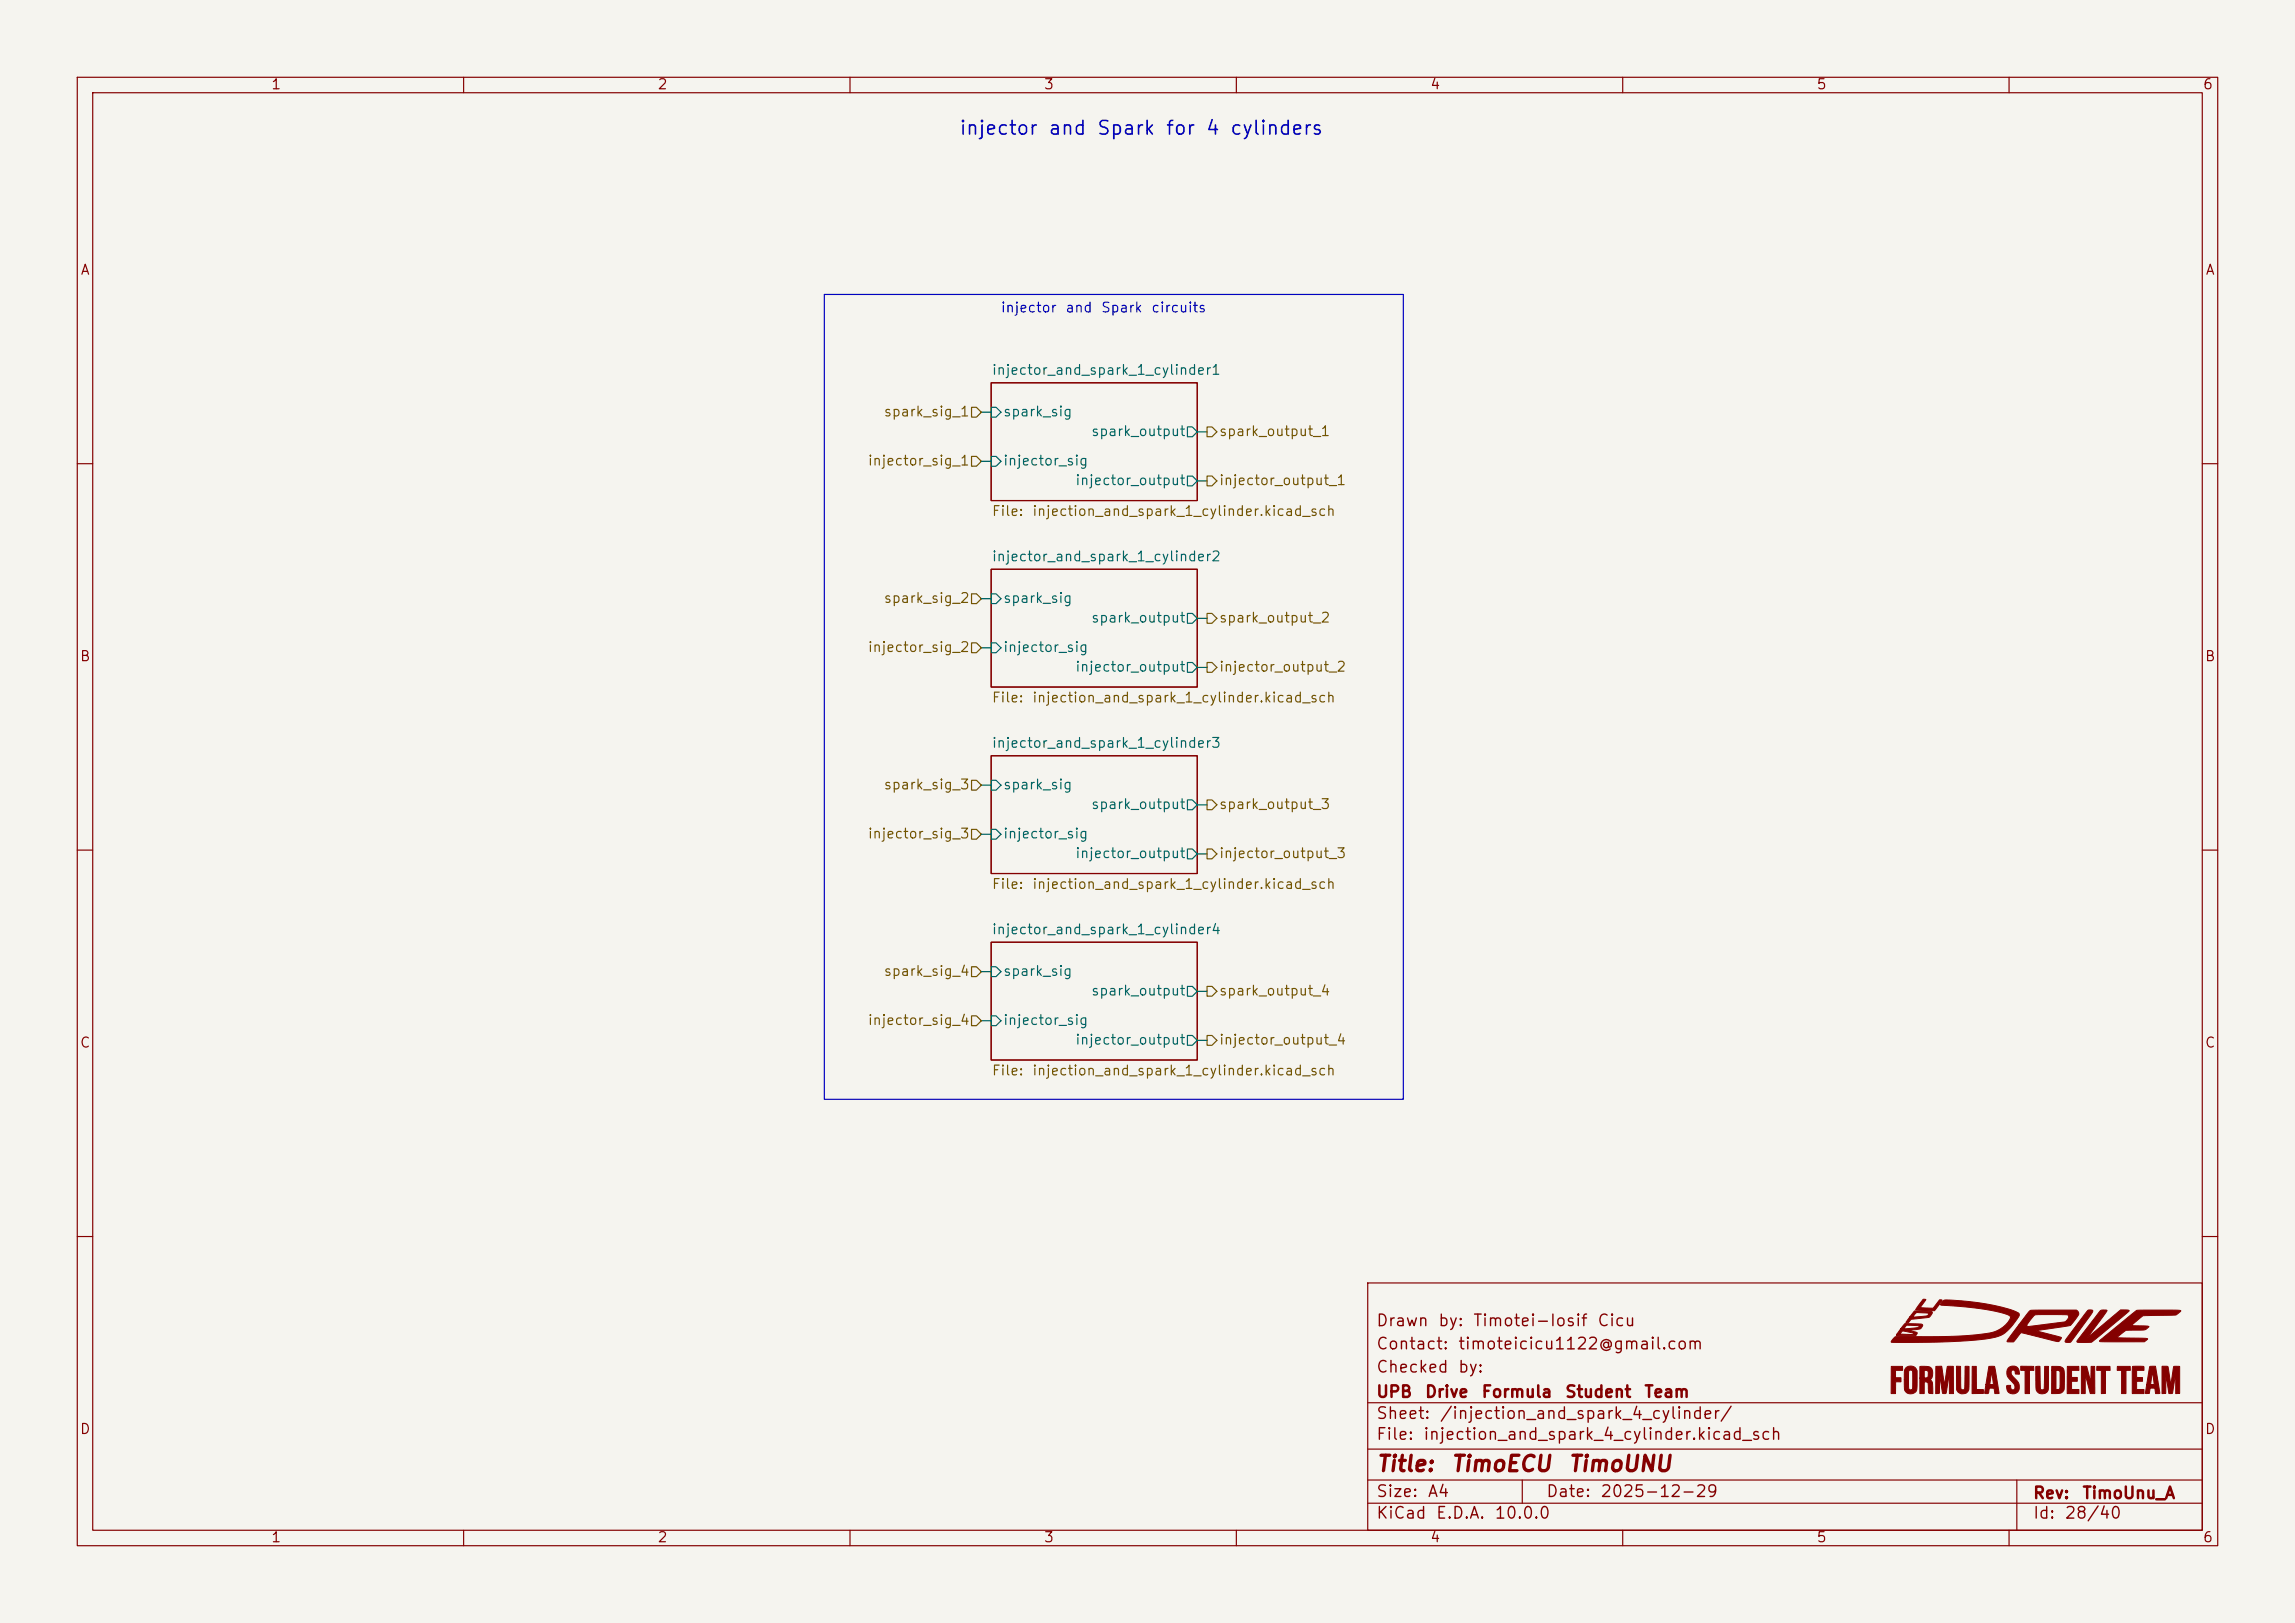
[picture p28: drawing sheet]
<svg xmlns="http://www.w3.org/2000/svg" width="297mm" height="210mm" viewBox="0 0 297 210" stroke-linecap="round" stroke-linejoin="round" font-family="sans-serif">
<defs><g id="words">
<g font-size="2" fill="#840000">
<text x="178" y="190.9">Title:</text>
<text x="187.7" y="190.9">TimoECU</text>
<text x="202.8" y="190.9">TimoUNU</text>
</g>
<g font-size="1.8" fill="#0000c2">
<text x="124" y="17.9">injector</text>
<text x="135.6" y="17.9">and</text>
<text x="141.8" y="17.9">Spark</text>
<text x="150.7" y="17.9">for</text>
<text x="155.9" y="17.9">4</text>
<text x="159.1" y="17.9">cylinders</text>
</g>
<g font-size="1.5" fill="#840000">
<text x="178" y="172">Drawn</text>
<text x="186" y="172">by:</text>
<text x="190.5" y="172">Timotei-Iosif</text>
<text x="206.6" y="172">Cicu</text>
<text x="178" y="178">Checked</text>
<text x="178" y="175">Contact:</text>
<text x="188.6" y="175">timoteicicu1122@gmail.com</text>
<text x="188.6" y="178">by:</text>
<text x="178" y="184">Sheet:</text>
<text x="178" y="181.2">UPB</text>
<text x="184.3" y="181.2">Drive</text>
<text x="186.2" y="184">/injection_and_spark_4_cylinder/</text>
<text x="191.6" y="181.2">Formula</text>
<text x="202.4" y="181.2">Student</text>
<text x="212.7" y="181.2">Team</text>
<text x="178" y="186.7">File:</text>
<text x="184.1" y="186.7">injection_and_spark_4_cylinder.kicad_sch</text>
<text x="178" y="196.9">KiCad</text>
<text x="178" y="194.1">Size:</text>
<text x="184.7" y="194.1">A4</text>
<text x="185.7" y="196.9">E.D.A.</text>
<text x="193.3" y="196.9">10.0.0</text>
<text x="200" y="194.1">Date:</text>
<text x="207" y="194.1">2025-12-29</text>
<text x="263" y="194.3">Rev:</text>
<text x="263" y="196.9">Id:</text>
<text x="267.1" y="196.9">28/40</text>
<text x="269.4" y="194.3">TimoUnu_A</text>
</g>
<g font-size="1.3" fill="#840000">
<text x="35" y="11.9">1</text>
<text x="85" y="11.9">2</text>
<text x="135" y="11.9">3</text>
<text x="185" y="11.9">4</text>
<text x="235" y="11.9">5</text>
<text x="285" y="11.9">6</text>
<text x="10.3" y="35.9">A</text>
<text x="285.3" y="35.9">A</text>
<text x="10.3" y="85.9">B</text>
<text x="285.3" y="85.9">B</text>
<text x="10.3" y="135.9">C</text>
<text x="285.3" y="135.9">C</text>
<text x="10.3" y="185.9">D</text>
<text x="285.3" y="185.9">D</text>
<text x="35" y="199.9">1</text>
<text x="85" y="199.9">2</text>
<text x="135" y="199.9">3</text>
<text x="185" y="199.9">4</text>
<text x="235" y="199.9">5</text>
<text x="285" y="199.9">6</text>
</g>
<g font-size="1.3" fill="#0000c2">
<text x="129.4" y="40.7">injector</text>
<text x="137.8" y="40.7">and</text>
<text x="142.4" y="40.7">Spark</text>
<text x="148.9" y="40.7">circuits</text>
</g>
<g font-size="1.3" fill="#006464">
<text x="128.3" y="48.8">injector_and_spark_1_cylinder1</text>
<text x="129.7" y="54.2">spark_sig</text>
<text x="141.1" y="56.7">spark_output</text>
<text x="129.7" y="60.6">injector_sig</text>
<text x="139.1" y="63.1">injector_output</text>
<text x="128.3" y="72.9">injector_and_spark_1_cylinder2</text>
<text x="129.7" y="78.3">spark_sig</text>
<text x="141.1" y="80.9">spark_output</text>
<text x="129.7" y="84.7">injector_sig</text>
<text x="139.1" y="87.2">injector_output</text>
<text x="128.3" y="97.1">injector_and_spark_1_cylinder3</text>
<text x="129.7" y="102.5">spark_sig</text>
<text x="141.1" y="105">spark_output</text>
<text x="129.7" y="108.8">injector_sig</text>
<text x="139.1" y="111.4">injector_output</text>
<text x="128.3" y="121.2">injector_and_spark_1_cylinder4</text>
<text x="129.7" y="126.6">spark_sig</text>
<text x="141.1" y="129.1">spark_output</text>
<text x="129.7" y="132.9">injector_sig</text>
<text x="139.1" y="135.5">injector_output</text>
</g>
<g font-size="1.3" fill="#725600">
<text x="114.3" y="54.2">spark_sig_1</text>
<text x="157.7" y="56.7">spark_output_1</text>
<text x="112.2" y="60.6">injector_sig_1</text>
<text x="157.7" y="63.1">injector_output_1</text>
<text x="128.3" y="67.1">File:</text>
<text x="133.5" y="67.1">injection_and_spark_1_cylinder.kicad_sch</text>
<text x="114.3" y="78.3">spark_sig_2</text>
<text x="157.7" y="80.9">spark_output_2</text>
<text x="112.2" y="84.7">injector_sig_2</text>
<text x="157.7" y="87.2">injector_output_2</text>
<text x="128.3" y="91.2">File:</text>
<text x="133.5" y="91.2">injection_and_spark_1_cylinder.kicad_sch</text>
<text x="114.3" y="102.5">spark_sig_3</text>
<text x="157.7" y="105">spark_output_3</text>
<text x="112.2" y="108.8">injector_sig_3</text>
<text x="157.7" y="111.4">injector_output_3</text>
<text x="128.3" y="115.3">File:</text>
<text x="133.5" y="115.3">injection_and_spark_1_cylinder.kicad_sch</text>
<text x="114.3" y="126.6">spark_sig_4</text>
<text x="157.7" y="129.1">spark_output_4</text>
<text x="112.2" y="132.9">injector_sig_4</text>
<text x="157.7" y="135.5">injector_output_4</text>
<text x="128.3" y="139.5">File:</text>
<text x="133.5" y="139.5">injection_and_spark_1_cylinder.kicad_sch</text>
</g>
</g></defs>
<path d="M0 0h297v210h-297z" fill="#f5f4ef" stroke="#f5f4ef" stroke-width=".13"/>
<g fill="none" stroke="#840000" stroke-width=".15">
<path d="M10 10h277v190h-277zM12 12h273v186h-273zM60 10v2M110 10v2M160 10v2M210 10v2M260 10v2M128.3 49.5h26.6v15.3h-26.6zM10 60h2M128.3 73.7h26.6v15.2h-26.6zM285 60h2M128.3 97.8h26.6v15.2h-26.6z"/>
<path d="M10 110h2M285 110h2M128.3 121.9h26.6v15.3h-26.6zM10 160h2M177 166h108v32h-108zM285 160h2M60 198v2M110 198v2M160 198v2M177 194.5h108M177 191.5h108M177 187.5h108"/>
<path d="M177 181.5h108M197 191.5v3M210 198v2M260 198v2M261 191.5v6.5"/>
</g>
<g fill="none" stroke="#006464" stroke-width=".15">
<path d="M128.3 52.7h.6l.6 .6-.6 .7h-.6zM128.3 59.1h.6l.6 .6-.6 .6h-.6zM153.7 55.2h.6l.6 .7-.6 .6h-.6zM128.3 76.8h.6l.6 .7-.6 .6h-.6zM153.7 61.6h.6l.6 .6-.6 .7h-.6zM153.7 79.4h.6l.6 .6-.6 .6h-.6zM128.3 83.2h.6l.6 .6-.6 .7h-.6zM153.7 85.7h.6l.6 .7-.6 .6h-.6zM128.3 101h.6l.6 .6-.6 .6h-.6zM128.3 107.3h.6l.6 .7-.6 .6h-.6zM153.7 103.5h.6l.6 .6-.6 .7h-.6zM153.7 109.9h.6l.6 .6-.6 .6h-.6z"/>
<path d="M128.3 125.1h.6l.6 .6-.6 .7h-.6zM128.3 131.4h.6l.6 .7-.6 .6h-.6zM153.7 127.6h.6l.6 .7-.6 .6h-.6zM153.7 134h.6l.6 .6-.6 .7h-.6z"/>
</g>
<g fill="#840000" stroke="#840000" stroke-width=".13">
<path d="M244.8 176.8h1.4v.5h-.9v1h.7v.5h-.7v1.5h-.6z"/>
<path d="M245.2 173l.8-.1a67.2 67.2 0 0 0 11.8-.5 3.4 3.4 0 0 0 2.4-2l-.1-.1a11.9 11.9 0 0 0-4.4-1l-4.4-.4-.2-.1a.85 .85 0 0 1 1.1-.6 27.1 27.1 0 0 1 8.8 1.6 .47 .47 0 0 1 .3 .4 .47 .47 0 0 1-.2 .4 4.8 4.8 0 0 1-4.1 2.7 88.8 88.8 0 0 1-12.3 .3z"/>
<path d="M247.8 169.6l1.4 .1a1.07 1.07 0 0 1 .9 .1l-.1 .2a.86 .86 0 0 1-1 .5l-1.7 .2-.2 .2a.28 .28 0 0 1-.4 .2 .97 .97 0 0 1 1.2-.7l.8-.1a.84 .84 0 0 0 .8-.2v-.2h-.9a.74 .74 0 0 0-1 .5h-.5z"/>
<path d="M246.7 177a.9 .9 0 0 1 1.4 .4v1.5a1.52 1.52 0 0 1-.2 1.2 .89 .89 0 0 1-1.1 .1 .89 .89 0 0 1-.4-1v-.7h.6v.4a1.06 1.06 0 0 0 .1 .9 .33 .33 0 0 0 .4-.1 .33 .33 0 0 0 0-.4v-1.5a.32 .32 0 0 0 0-.4 .32 .32 0 0 0-.5 0v1.1h-.6l.1-1.1z"/>
<path d="M246.5 171.3h2.2a.37 .37 0 0 1-.2 .7l-1.5 .2h.2a1.23 1.23 0 0 1 .9 .3l-.2 .4-2.5-.1 .1-.2h2.2l-.1-.1-1-.2a.47 .47 0 0 0-.7 .3h-.4l.5-.7 1.9-.1 .4-.1-.1-.2h-1.5l-.3 .4h-.4z"/>
<path d="M248.5 176.8h.6a.87 .87 0 0 1 .8 .3 .87 .87 0 0 1 .2 .9l-.1 .4-.2 .1a1.12 1.12 0 0 1 .3 1.2v.6h-.3l-.2-.1v-.6a.57 .57 0 0 0-.4-.8h-.2v1.5h-.5v-2h.5a.38 .38 0 0 0 .4 0 .38 .38 0 0 0 .1-.5 .39 .39 0 0 0 0-.4 .39 .39 0 0 0-.5-.1v1h-.5z"/>
<path d="M250.5 176.8h.8l.3 2.4 .4-2.1a.28 .28 0 0 1 .1-.3 .28 .28 0 0 1 .3 0h.4v3.5h-.5v-2.5l-.3 1.7a.92 .92 0 0 1-.2 .8l-.4-.1-.4-2.3v2.4h-.5z"/>
<path d="M248.9 168.1l.3 .1-.7 1 1.7 .1 .8-1.1h.3l-.9 1.4-2.5-.1z"/>
<path d="M253.2 176.8h.5v2.7a.27 .27 0 0 0 .3 .3 .27 .27 0 0 0 .3-.3v-2.7h.5v2.4a.87 .87 0 0 1-.5 1.1 .87 .87 0 0 1-1.1-.5z"/>
<path d="M255.2 176.8h.6v3h.9v.5h-1.5z"/>
<path d="M257.4 176.8h.6a.78 .78 0 0 1 .3 .8l.4 2.7h-.5l-.1-.7h-.7v.1a.47 .47 0 0 1-.2 .6h-.4l.2-1.1 1-.1-.3-1.6-.2 1.7h-.5z"/>
<path d="M262.7 169.6l.6-.1h5.4a.6 .6 0 0 1 0 1.1l-.1 .1a1.33 1.33 0 0 1-1 .9l-4 .6 3.1 .8a.52 .52 0 0 1-.7 .5l-4.4-1.1-.6 .7a.94 .94 0 0 1-1.2 .5l-.1-.1 .2-.2 1.3-1.8h1.1v.1h.2l4.1-.5a.95 .95 0 0 0 1-.4 .34 .34 0 0 0 .1-.5 .34 .34 0 0 0-.5-.1h-3.7a2.7 2.7 0 0 0-1.2 1.4h-1.1z"/>
<path d="M259.9 177a.85 .85 0 0 1 1-.2 .85 .85 0 0 1 .4 1h-.5v-.2a.28 .28 0 0 0-.4-.3 .28 .28 0 0 0-.1 .4l.2 .5a1.53 1.53 0 0 1 .8 1.6 .81 .81 0 0 1-1.1 .6 .81 .81 0 0 1-.4-1.1h.4v.3a.31 .31 0 0 0 .5 .2 .31 .31 0 0 0 0-.5l-.2-.4a1.49 1.49 0 0 1-.7-1.7z"/>
<path d="M261.5 176.8h1.7v.5h-.6v3h-.5v-3h-.6z"/>
<path d="M263.4 176.8h.6v2.7a.25 .25 0 0 0 .3 .3 .25 .25 0 0 0 .3-.2v-2.8h.5v2.4a.86 .86 0 0 1-.8 1.2 .86 .86 0 0 1-.8-1.2z"/>
<path d="M265.5 176.8h1a.76 .76 0 0 1 .7 1v1.4a.91 .91 0 0 1-.3 .9 .91 .91 0 0 1-.9 .2h-.5v-3h.6v2.5h.2a.3 .3 0 0 0 .3-.4v-1.9l-.3-.2h-.8z"/>
<path d="M270.2 169.6v-.1a.44 .44 0 0 1 .6 .2l-2.4 3.4a.73 .73 0 0 1-.7 .6h-.4v-.3z"/>
<path d="M267.5 176.8h1.5v.5h-.9v.9h.7v.5h-.7v1.1h.9v.5h-1.5z"/>
<path d="M269.4 176.8h.6l.6 2v-2h.5v3.5h-.6l-.6-2.5v2.5h-.5z"/>
<path d="M271.8 169.7l.3-.2 .6 .1-2.5 3.4 3.7-3a1.09 1.09 0 0 1 1.3-.5l.3 .1a1.5 1.5 0 0 1-.8 .7l-3.3 2.8a1.42 1.42 0 0 1-.9 .6h-1.5l-.2-.1z"/>
<path d="M271.4 176.8h1.7v.5h-.6v3h-.6v-3h-.6z"/>
<path d="M271.7 173.5l4.8-3.9 5.3-.1 .4 .1-.1 .2a1.11 1.11 0 0 1-1.2 .4h-2.9a1.17 1.17 0 0 0-1.3 .5l-.8 .8 2.2 .2a1.2 1.2 0 0 1-1.2 .4h-.8a1.39 1.39 0 0 0-1.3 .2l-.8 .8h2.8a1.63 1.63 0 0 1 1.1 .2l-.4 .3h-5.5h-.2z"/>
<path d="M274 176.8h1.7v.5h-.6v3h-.5v-3h-.6z"/>
<path d="M276 176.8h1.4l.1 .5h-1v.9l.8 .1v.4h-.8v1.1h1v.5h-1.6z"/>
<path d="M278.2 176.8h.7l.6 3.5h-.5l-.1-.3a.27 .27 0 0 0 0-.3 .27 .27 0 0 0-.3-.1l-.3 .1-.1 .6h-.6l.2-1.1 1-.1-.2-1.5-.3 1.6h-.5z"/>
<path d="M279.8 176.8l.8 .1 .3 2.3 .3-2.1a.28 .28 0 0 1 .2-.3 .28 .28 0 0 1 .3 0h.4v3.5h-.5l-.1-2.5-.3 2.2a.28 .28 0 0 1-.1 .3 .28 .28 0 0 1-.3 0h-.1l-.4-2.4v2.4h-.5z"/>
</g>
<g fill="none" stroke="#725600" stroke-width=".15">
<path d="M125.7 59.1h.7l.6 .6-.6 .6h-.7zM125.7 52.7h.7l.6 .6-.6 .7h-.7zM156.2 55.2h.6l.7 .7-.7 .6h-.6zM125.7 76.8h.7l.6 .7-.6 .6h-.7zM156.2 79.4h.6l.7 .6-.7 .6h-.6zM156.2 61.6h.6l.7 .6-.7 .7h-.6zM125.7 83.2h.7l.6 .6-.6 .7h-.7zM156.2 85.7h.6l.7 .7-.7 .6h-.6zM125.7 101h.7l.6 .6-.6 .6h-.7zM125.7 107.3h.7l.6 .7-.6 .6h-.7zM156.2 103.5h.6l.7 .6-.7 .7h-.6zM156.2 109.9h.6l.7 .6-.7 .6h-.6z"/>
<path d="M125.7 125.1h.7l.6 .6-.6 .7h-.7zM125.7 131.4h.7l.6 .7-.6 .6h-.7zM156.2 134h.6l.7 .6-.7 .7h-.6zM156.2 127.6h.6l.7 .7-.7 .6h-.6z"/>
</g>
<g fill="none" stroke="#009600" stroke-width=".15">
<path d="M127 59.7h1.3M127 53.3h1.3M154.9 55.9h1.3M127 77.5h1.3M154.9 62.2h1.3M127 83.8h1.3M154.9 80h1.3M154.9 86.4h1.3M127 101.6h1.3M127 108h1.3M154.9 104.1h1.3M154.9 110.5h1.3"/>
<path d="M127 125.7h1.3M127 132.1h1.3M154.9 134.6h1.3M154.9 128.3h1.3"/>
</g>
<path d="M106.7 38.1h74.9v104.1h-74.9z" fill="none" stroke="#0000c2" stroke-width=".15"/>
<use href="#words"/>
</svg>
